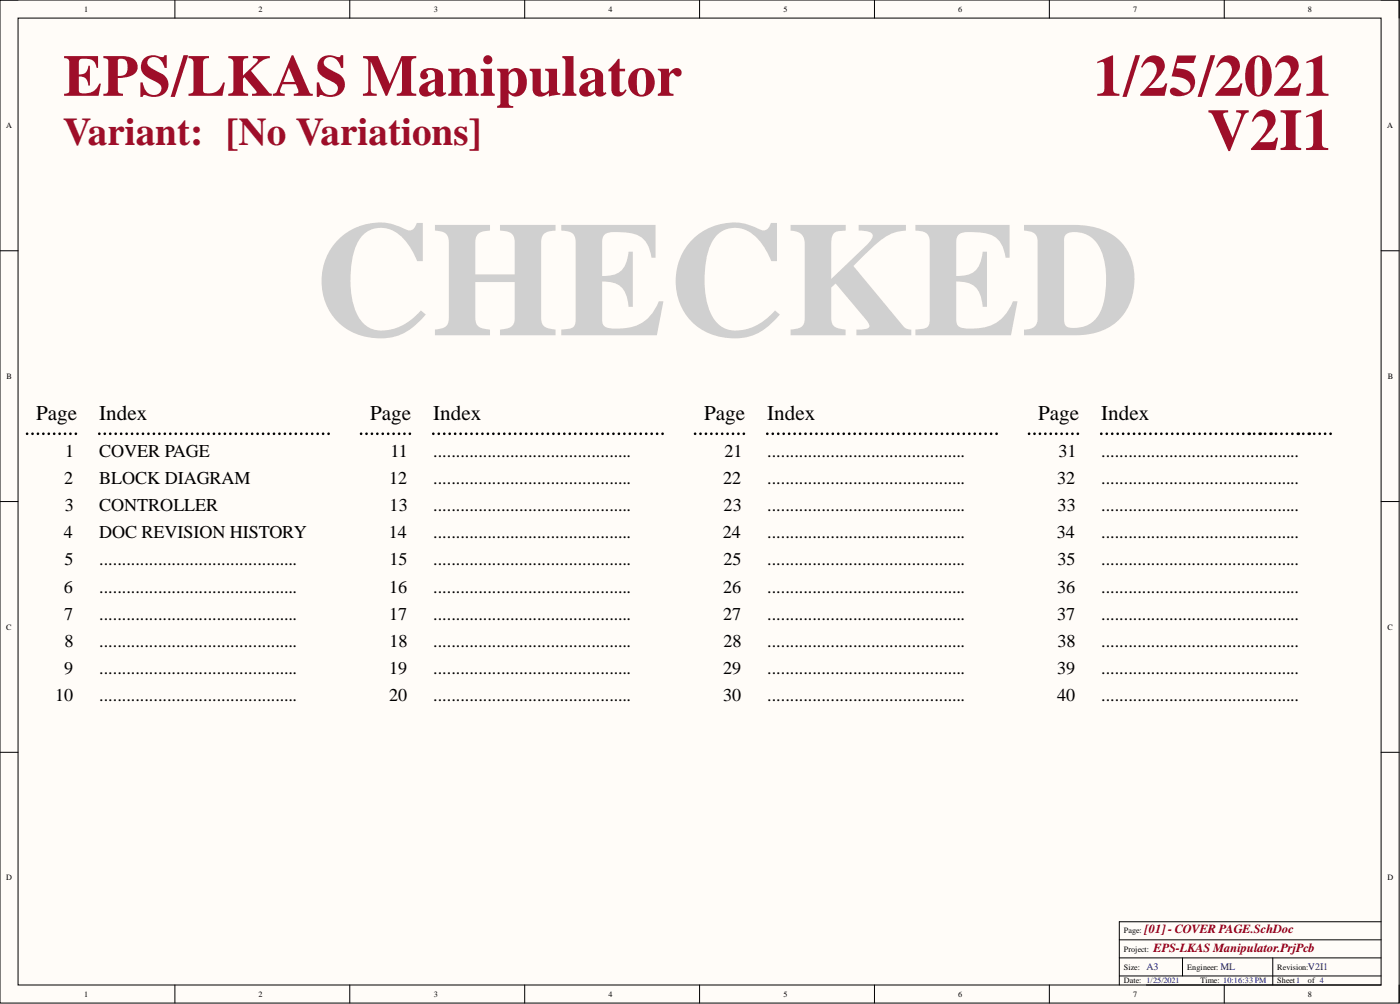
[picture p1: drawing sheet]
<svg xmlns="http://www.w3.org/2000/svg" width="393mm" height="282mm" viewBox="0 0 393 282" stroke-linecap="round" stroke-linejoin="round" font-family="sans-serif">
<defs><g id="words">
<text font-size="45.8" fill="#d0d0d0" x="88.1" y="94.1">CHECKED</text>
<g font-size="16.5" fill="#9e0e29">
<text x="17.8" y="26.9">EPS/LKAS Manipulator</text>
<text x="307.2" y="26.9">1/25/2021</text>
<text x="339.3" y="42.1">V2I1</text>
</g>
<text font-size="11" fill="#9e0e29" x="17.8" y="40.8">Variant: [No Variations]</text>
<g font-size="5.9">
<text x="10.1" y="118">Page</text>
<text x="27.9" y="118">Index</text>
<text x="104" y="118">Page</text>
<text x="121.7" y="118">Index</text>
<text x="197.8" y="118">Page</text>
<text x="215.6" y="118">Index</text>
<text x="291.7" y="118">Page</text>
<text x="309.4" y="118">Index</text>
</g>
<g font-size="5.1">
<text x="18.3" y="128.3">1</text>
<text x="27.9" y="128.3">COVER PAGE</text>
<text x="109.7" y="128.3">11</text>
<text x="121.7" y="128.3">............................................</text>
<text x="203.6" y="128.3">21</text>
<text x="215.6" y="128.3">............................................</text>
<text x="297.4" y="128.3">31</text>
<text x="309.4" y="128.3">............................................</text>
<text x="18" y="135.9">2</text>
<text x="27.9" y="135.9">BLOCK DIAGRAM</text>
<text x="109.3" y="135.9">12</text>
<text x="121.7" y="135.9">............................................</text>
<text x="203.1" y="135.9">22</text>
<text x="215.6" y="135.9">............................................</text>
<text x="297" y="135.9">32</text>
<text x="309.4" y="135.9">............................................</text>
<text x="18.2" y="143.5">3</text>
<text x="27.9" y="143.5">CONTROLLER</text>
<text x="109.5" y="143.5">13</text>
<text x="121.7" y="143.5">............................................</text>
<text x="203.3" y="143.5">23</text>
<text x="215.6" y="143.5">............................................</text>
<text x="297.2" y="143.5">33</text>
<text x="309.4" y="143.5">............................................</text>
<text x="17.9" y="151.1">4</text>
<text x="27.9" y="151.1">DOC REVISION HISTORY</text>
<text x="109.2" y="151.1">14</text>
<text x="121.7" y="151.1">............................................</text>
<text x="203.1" y="151.1">24</text>
<text x="215.6" y="151.1">............................................</text>
<text x="296.9" y="151.1">34</text>
<text x="309.4" y="151.1">............................................</text>
<text x="18.1" y="158.7">5</text>
<text x="27.9" y="158.7">............................................</text>
<text x="109.4" y="158.7">15</text>
<text x="121.7" y="158.7">............................................</text>
<text x="203.2" y="158.7">25</text>
<text x="215.6" y="158.7">............................................</text>
<text x="297.1" y="158.7">35</text>
<text x="309.4" y="158.7">............................................</text>
<text x="17.9" y="166.3">6</text>
<text x="27.9" y="166.3">............................................</text>
<text x="109.3" y="166.3">16</text>
<text x="121.7" y="166.3">............................................</text>
<text x="203.1" y="166.3">26</text>
<text x="215.6" y="166.3">............................................</text>
<text x="297" y="166.3">36</text>
<text x="309.4" y="166.3">............................................</text>
<text x="18" y="174">7</text>
<text x="27.9" y="174">............................................</text>
<text x="109.3" y="174">17</text>
<text x="121.7" y="174">............................................</text>
<text x="203.1" y="174">27</text>
<text x="215.6" y="174">............................................</text>
<text x="297" y="174">37</text>
<text x="309.4" y="174">............................................</text>
<text x="18.1" y="181.6">8</text>
<text x="27.9" y="181.6">............................................</text>
<text x="109.4" y="181.6">18</text>
<text x="121.7" y="181.6">............................................</text>
<text x="203.2" y="181.6">28</text>
<text x="215.6" y="181.6">............................................</text>
<text x="297.1" y="181.6">38</text>
<text x="309.4" y="181.6">............................................</text>
<text x="18" y="189.2">9</text>
<text x="27.9" y="189.2">............................................</text>
<text x="109.3" y="189.2">19</text>
<text x="121.7" y="189.2">............................................</text>
<text x="203.1" y="189.2">29</text>
<text x="215.6" y="189.2">............................................</text>
<text x="297" y="189.2">39</text>
<text x="309.4" y="189.2">............................................</text>
<text x="15.5" y="196.8">10</text>
<text x="27.9" y="196.8">............................................</text>
<text x="109.3" y="196.8">20</text>
<text x="121.7" y="196.8">............................................</text>
<text x="203.1" y="196.8">30</text>
<text x="215.6" y="196.8">............................................</text>
<text x="297" y="196.8">40</text>
<text x="309.4" y="196.8">............................................</text>
</g>
<g font-size="3.5" fill="#800000">
<text x="321.6" y="262.1">[01]- COVER PAGE.SchDoc</text>
<text x="324.1" y="267.1">EPS-LKAS Manipulator.PrjPcb</text>
</g>
<g font-size="2.8" fill="#000080">
<text x="322.1" y="272.4">A3</text>
<text x="342.9" y="272.4">ML</text>
<text x="367.5" y="272.4">V2I1</text>
</g>
<g font-size="2.3">
<text x="23.7" y="3.3">1</text>
<text x="72.6" y="3.3">2</text>
<text x="121.9" y="3.3">3</text>
<text x="170.9" y="3.3">4</text>
<text x="220.1" y="3.3">5</text>
<text x="269.2" y="3.3">6</text>
<text x="318.4" y="3.3">7</text>
<text x="367.5" y="3.3">8</text>
<text x="1.7" y="35.9">A</text>
<text x="389.7" y="35.9">A</text>
<text x="1.9" y="106.4">B</text>
<text x="389.9" y="106.4">B</text>
<text x="1.8" y="176.7">C</text>
<text x="389.8" y="176.7">C</text>
<text x="1.8" y="247.2">D</text>
<text x="389.8" y="247.2">D</text>
<text x="315.8" y="262.1">Page:</text>
<text x="315.8" y="267.1">Project:</text>
<text x="315.8" y="272.2">Size:</text>
<text x="333.5" y="272.2">Engineer:</text>
<text x="358.9" y="272.2">Revision:</text>
<text x="23.7" y="279.8">1</text>
<text x="72.6" y="279.8">2</text>
<text x="121.9" y="279.8">3</text>
<text x="170.9" y="279.8">4</text>
<text x="220.1" y="279.8">5</text>
<text x="269.2" y="279.8">6</text>
<text x="315.8" y="276">Date: 1/25/2021</text>
<text x="318.4" y="279.8">7</text>
<text x="337.3" y="276">Time: 10:16:33 PM</text>
<text x="358.9" y="276">Sheet1</text>
<text x="367.5" y="279.8">8</text>
<text x="367.5" y="276">of 4</text>
</g>
</g></defs>
<path d="M0 0h393.1v281.6h-393.1z" fill-rule="evenodd" fill="#fffcf8"/>
<path d="M0 0h393.1v281.6h-393.1z" fill="none" stroke="#000" stroke-width=".28"/>
<path d="M5.1 5.1h382.9v271.4h-382.9z" fill-rule="evenodd" fill="#fffcf8"/>
<g fill="none" stroke="#000" stroke-width=".28">
<path d="M0 0h5.1M5.1 5.1h382.9v271.4h-382.9zM49.1 0v5.1M98.3 0v5.1M147.4 0v5.1M196.6 0v5.1M245.7 0v5.1M294.8 0v5.1M344 0v5.1M388 0h5.1v5.1M0 70.4h5.1M388 70.4h5.1"/>
<path d="M0 140.8h5.1M388 140.8h5.1M0 211.2h5.1M388 211.2h5.1M388 258.8h-73.5v17.7M49.1 276.5v5.1M98.3 276.5v5.1M147.4 276.5v5.1M196.6 276.5v5.1M245.7 276.5v5.1M294.8 276.5v5.1M314.5 268.9h73.5"/>
<path d="M314.5 274h73.5M314.5 263.9h73.5M322.1 276.5h65.9M332.2 268.9v5.1M344 276.5v5.1M357.6 268.9v7.6M393.1 276.5v5.1"/>
</g>
<g fill="none" stroke="#000" stroke-width=".76">
<path d="M7.6 121.8h.1M9.1 121.8h.1M10.7 121.8h.1M12.2 121.8h.1M13.7 121.8h.1M15.2 121.8h.1M16.7 121.8h.1M18.3 121.8h.1M19.8 121.8h.1M21.3 121.8h.1M27.9 121.8h.1M29.4 121.8h.1"/>
<path d="M31 121.8h.1M32.5 121.8h.1M34 121.8h.1M35.6 121.8h.1M37.1 121.8h.1M38.6 121.8h.1M40.2 121.8h.1M41.7 121.8h.1M43.2 121.8h.1M44.8 121.8h.1M46.3 121.8h.1M47.8 121.8h.1"/>
<path d="M49.4 121.8h.1M50.9 121.8h.1M52.4 121.8h.1M54 121.8h.1M55.5 121.8h.1M57 121.8h.1M58.6 121.8h.1M60.1 121.8h.1M61.6 121.8h.1M63.2 121.8h.1M64.7 121.8h.1M66.2 121.8h.1"/>
<path d="M67.8 121.8h.1M69.3 121.8h.1M70.8 121.8h.1M72.4 121.8h.1M73.9 121.8h.1M75.4 121.8h.1M77 121.8h.1M78.5 121.8h.1M80 121.8h.1M81.6 121.8h.1M83.1 121.8h.1M84.6 121.8h.1"/>
<path d="M86.2 121.8h.1M87.7 121.8h.1M89.2 121.8h.1M90.8 121.8h.1M92.3 121.8h.1M101.4 121.8h.1M103 121.8h.1M104.5 121.8h.1M106 121.8h.1M107.5 121.8h.1M109.1 121.8h.1M110.6 121.8h.1"/>
<path d="M112.1 121.8h.1M113.6 121.8h.1M115.1 121.8h.1M121.7 121.8h.1M123.3 121.8h.1M124.8 121.8h.1M126.3 121.8h.1M127.9 121.8h.1M129.4 121.8h.1M130.9 121.8h.1M132.5 121.8h.1M134 121.8h.1"/>
<path d="M135.5 121.8h.1M137.1 121.8h.1M138.6 121.8h.1M140.1 121.8h.1M141.7 121.8h.1M143.2 121.8h.1M144.7 121.8h.1M146.3 121.8h.1M147.8 121.8h.1M149.3 121.8h.1M150.9 121.8h.1M152.4 121.8h.1"/>
<path d="M153.9 121.8h.1M155.5 121.8h.1M157 121.8h.1M158.5 121.8h.1M160.1 121.8h.1M161.6 121.8h.1M163.1 121.8h.1M164.7 121.8h.1M166.2 121.8h.1M167.7 121.8h.1M169.3 121.8h.1M170.8 121.8h.1"/>
<path d="M172.3 121.8h.1M173.9 121.8h.1M175.4 121.8h.1M177 121.8h.1M178.5 121.8h.1M180 121.8h.1M181.5 121.8h.1M183.1 121.8h.1M184.6 121.8h.1M186.1 121.8h.1M195.3 121.8h.1M196.8 121.8h.1"/>
<path d="M198.3 121.8h.1M199.9 121.8h.1M201.4 121.8h.1M202.9 121.8h.1M204.4 121.8h.1M205.9 121.8h.1M207.5 121.8h.1M209 121.8h.1M215.6 121.8h.1M217.1 121.8h.1M218.7 121.8h.1M220.2 121.8h.1"/>
<path d="M221.7 121.8h.1M223.2 121.8h.1M224.8 121.8h.1M226.3 121.8h.1M227.8 121.8h.1M229.4 121.8h.1M230.9 121.8h.1M232.5 121.8h.1M234 121.8h.1M235.5 121.8h.1M237 121.8h.1M238.6 121.8h.1"/>
<path d="M240.1 121.8h.1M241.6 121.8h.1M243.2 121.8h.1M244.7 121.8h.1M246.3 121.8h.1M247.8 121.8h.1M249.3 121.8h.1M250.9 121.8h.1M252.4 121.8h.1M253.9 121.8h.1M255.4 121.8h.1M257 121.8h.1"/>
<path d="M258.5 121.8h.1M260.1 121.8h.1M261.6 121.8h.1M263.1 121.8h.1M264.7 121.8h.1M266.2 121.8h.1M267.7 121.8h.1M269.3 121.8h.1M270.8 121.8h.1M272.3 121.8h.1M273.9 121.8h.1M275.4 121.8h.1"/>
<path d="M276.9 121.8h.1M278.5 121.8h.1M280 121.8h.1M289.1 121.8h.1M290.6 121.8h.1M292.2 121.8h.1M293.7 121.8h.1M295.2 121.8h.1M296.7 121.8h.1M298.3 121.8h.1M299.8 121.8h.1M301.3 121.8h.1"/>
<path d="M302.8 121.8h.1M309.4 121.8h.1M311 121.8h.1M312.5 121.8h.1M314 121.8h.1M315.6 121.8h.1M317.1 121.8h.1M318.6 121.8h.1M320.2 121.8h.1M321.7 121.8h.1M323.2 121.8h.1M324.8 121.8h.1"/>
<path d="M326.3 121.8h.1M327.8 121.8h.1M329.4 121.8h.1M330.9 121.8h.1M332.4 121.8h.1M334 121.8h.1M335.5 121.8h.1M337 121.8h.1M338.6 121.8h.1M340.1 121.8h.1M341.6 121.8h.1M343.2 121.8h.1"/>
<path d="M344.7 121.8h.1M346.2 121.8h.1M347.8 121.8h.1M349.3 121.8h.1M352.4 121.8h.1M355.4 121.8h.1M358.5 121.8h.1M360 121.8h.1M361.6 121.8h.1M363.1 121.8h.1M366.2 121.8h.1M369.2 121.8h.1"/>
<path d="M370.8 121.8h.1M372.3 121.8h.1M373.8 121.8h.1"/>
</g>
<g fill="#000">
<circle cx="350.8" cy="121.8" r=".38"/>
<circle cx="353.9" cy="121.8" r=".38"/>
<circle cx="357" cy="121.8" r=".38"/>
<circle cx="364.6" cy="121.8" r=".38"/>
<circle cx="367.7" cy="121.8" r=".38"/>
</g>
<use href="#words"/>
</svg>
